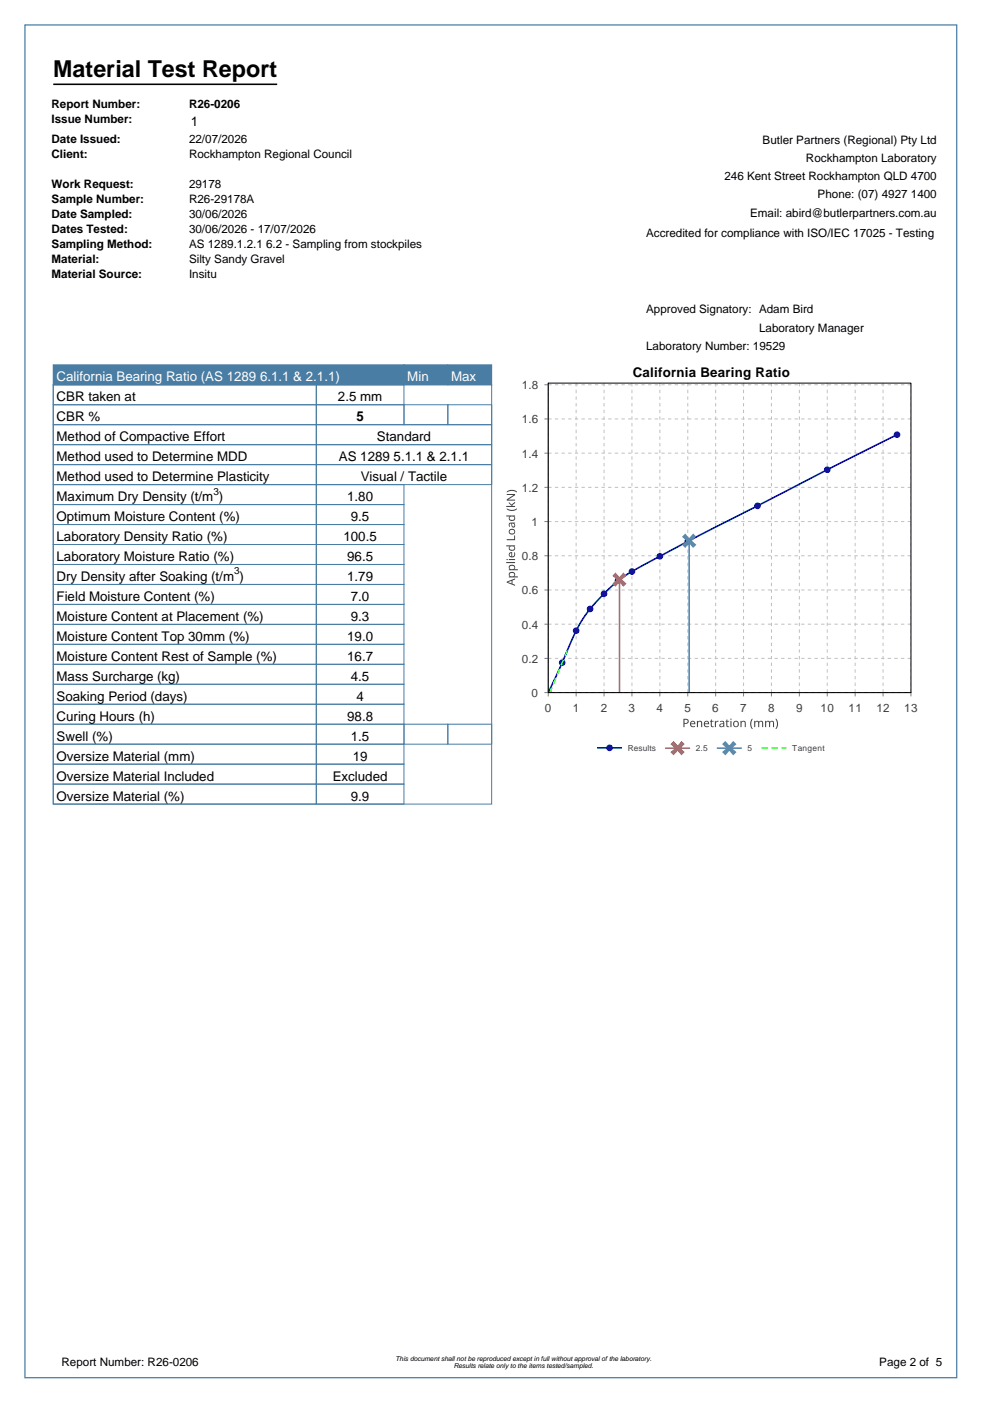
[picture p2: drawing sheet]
<svg xmlns="http://www.w3.org/2000/svg" width="210mm" height="297mm" viewBox="0 0 210 297" stroke-linecap="round" stroke-linejoin="round" font-family="sans-serif">
<defs><g id="words">
<text font-size="4.9" x="11.3" y="16.2">Material Test Report</text>
<g font-size="2.8">
<text x="40.4" y="26.8">1</text>
<text x="134.2" y="80">California Bearing Ratio</text>
<text x="12" y="85.1">CBR taken at</text>
<text x="12" y="89.3">CBR %</text>
<text x="71.7" y="85.1">2.5 mm</text>
<text x="75.6" y="89.3">5</text>
<text x="12" y="93.6">Method of Compactive Effort</text>
<text x="79.9" y="93.6">Standard</text>
<text x="12" y="97.8">Method used to Determine MDD</text>
<text x="71.8" y="97.8">AS 1289 5.1.1 &amp; 2.1.1</text>
<text x="12" y="102">Method used to Determine Plasticity</text>
<text x="12" y="106.3">Maximum Dry Density (t/m )</text>
<text x="73.6" y="106.3">1.80</text>
<text x="76.5" y="102">Visual / Tactile</text>
<text x="12" y="110.5">Optimum Moisture Content (%)</text>
<text x="74.4" y="110.5">9.5</text>
<text x="12" y="114.7">Laboratory Density Ratio (%)</text>
<text x="12" y="119">Laboratory Moisture Ratio (%)</text>
<text x="72.8" y="114.7">100.5</text>
<text x="73.6" y="119">96.5</text>
<text x="12" y="123.2">Dry Density after Soaking (t/m )</text>
<text x="73.6" y="123.2">1.79</text>
<text x="12" y="127.4">Field Moisture Content (%)</text>
<text x="12" y="131.7">Moisture Content at Placement (%)</text>
<text x="74.4" y="127.4">7.0</text>
<text x="74.4" y="131.7">9.3</text>
<text x="12" y="135.9">Moisture Content Top 30mm (%)</text>
<text x="73.6" y="135.9">19.0</text>
<text x="12" y="140.1">Moisture Content Rest of Sample (%)</text>
<text x="73.6" y="140.1">16.7</text>
<text x="12" y="144.4">Mass Surcharge (kg)</text>
<text x="12" y="148.6">Soaking Period (days)</text>
<text x="74.4" y="144.4">4.5</text>
<text x="75.6" y="148.6">4</text>
<text x="12" y="152.8">Curing Hours (h)</text>
<text x="73.6" y="152.8">98.8</text>
<text x="12" y="157.1">Swell (%)</text>
<text x="12" y="161.3">Oversize Material (mm)</text>
<text x="74.4" y="157.1">1.5</text>
<text x="74.8" y="161.3">19</text>
<text x="12" y="165.5">Oversize Material Included</text>
<text x="70.6" y="165.5">Excluded</text>
<text x="12" y="169.8">Oversize Material (%)</text>
<text x="74.4" y="169.8">9.9</text>
</g>
<g font-size="2.8" fill="#fff">
<text x="12" y="80.9">California Bearing Ratio (AS 1289 6.1.1 &amp; 2.1.1)</text>
<text x="86.4" y="80.9">Min</text>
<text x="95.7" y="80.9">Max</text>
</g>
<g font-size="2.5">
<text x="10.9" y="22.9">Report Number:</text>
<text x="40.1" y="22.9">R26-0206</text>
<text x="10.9" y="26.1">Issue Number:</text>
<text x="10.9" y="30.3">Date Issued:</text>
<text x="10.9" y="33.5">Client:</text>
<text x="40.1" y="30.3">22/07/2026</text>
<text x="40.1" y="33.5">Rockhampton Regional Council</text>
<text x="161.7" y="30.4">Butler Partners (Regional) Pty Ltd</text>
<text x="170.9" y="34.3">Rockhampton Laboratory</text>
<text x="10.9" y="39.9">Work Request:</text>
<text x="40.1" y="39.9">29178</text>
<text x="153.6" y="38.2">246 Kent Street Rockhampton QLD 4700</text>
<text x="10.9" y="43">Sample Number:</text>
<text x="10.9" y="46.2">Date Sampled:</text>
<text x="40.1" y="43">R26-29178A</text>
<text x="40.1" y="46.2">30/06/2026</text>
<text x="159.1" y="45.9">Email: abird@butlerpartners.com.au</text>
<text x="173.4" y="42.1">Phone: (07) 4927 1400</text>
<text x="10.9" y="49.4">Dates Tested:</text>
<text x="10.9" y="52.6">Sampling Method:</text>
<text x="40.1" y="49.4">30/06/2026 - 17/07/2026</text>
<text x="40.1" y="52.6">AS 1289.1.2.1 6.2 - Sampling from stockpiles</text>
<text x="137" y="50.2">Accredited for compliance with ISO/IEC 17025 - Testing</text>
<text x="10.9" y="55.7">Material:</text>
<text x="10.9" y="58.9">Material Source:</text>
<text x="40.1" y="55.7">Silty Sandy Gravel</text>
<text x="40.1" y="58.9">Insitu</text>
<text x="137" y="66.4">Approved Signatory: Adam Bird</text>
<text x="160.9" y="70.3">Laboratory Manager</text>
<text x="137" y="74.2">Laboratory Number: 19529</text>
<text x="13.1" y="289.6">Report Number: R26-0206</text>
<text x="186.4" y="289.6">Page 2 of 5</text>
</g>
<g font-size="2.5" fill="#404040">
<text x="110.6" y="82.5">1.8</text>
<text x="110.6" y="89.8">1.6</text>
<text x="110.6" y="97">1.4</text>
<text x="110.6" y="104.3">1.2</text>
<text x="112.7" y="111.5">1</text>
<text x="110.6" y="118.8">0.8</text>
<text x="110.6" y="126">0.6</text>
<text x="110.6" y="133.3">0.4</text>
<text x="110.6" y="140.6">0.2</text>
<text x="112.7" y="147.8">0</text>
<text x="115.5" y="150.9">0</text>
<text x="121.5" y="150.9">1</text>
<text x="127.4" y="150.9">2</text>
<text x="133.3" y="150.9">3</text>
<text x="139.2" y="150.9">4</text>
<text x="145.1" y="150.9">5</text>
<text x="151" y="150.9">6</text>
<text x="156.9" y="150.9">7</text>
<text x="162.9" y="150.9">8</text>
<text x="168.8" y="150.9">9</text>
<text x="174" y="150.9">10</text>
<text x="179.9" y="150.9">11</text>
<text x="185.8" y="150.9">12</text>
<text x="191.7" y="150.9">13</text>
</g>
<g font-size="2.1">
<text x="45.2" y="104.9">3</text>
<text x="49.6" y="121.8">3</text>
</g>
<g font-size="1.8" fill="#404040">
<text x="133.1" y="159.2">Results</text>
<text x="147.6" y="159.3">2.5</text>
<text x="158.5" y="159.3">5</text>
<text x="168" y="159.2">Tangent</text>
</g>
<g font-size="1.4">
<text x="83.9" y="288.6">This document shall not be reproduced except in full without approval of the laboratory.</text>
<text x="96.2" y="290">Results relate only to the items tested/sampled.</text>
</g>
</g></defs>
<path d="M5.3 5.3h197.5v286.8h-197.5z" fill="none" stroke="#497da4" stroke-width=".26"/>
<path d="M11.3 17.9h47.5" fill="none" stroke="#000" stroke-width=".33"/>
<g fill="#497da4">
<path d="M11.3 77.3h74.4v4.3h-74.4z"/>
<path d="M85.7 77.3h9.3v4.3h-9.3z"/>
<path d="M95 77.3h9.2v4.3h-9.2z"/>
</g>
<g fill="none" stroke="#497da4" stroke-width=".21">
<path d="M11.3 77.3h74.4v4.3h-74.4zM85.7 77.3h9.3v4.3h-9.3zM95 77.3h9.2v4.3h-9.2zM11.3 81.6h92.9v88.9h-92.9zM11.3 81.6h55.8v4.2h-55.8zM11.3 85.8h55.8v4.2h-55.8zM11.3 90h55.8v4.3h-55.8zM11.3 94.3h55.8v4.2h-55.8zM11.3 98.5h55.8v4.2h-55.8zM67.1 81.6h18.6v4.2h-18.6zM67.1 85.8h18.6v4.2h-18.6zM67.1 90h37.1v4.3h-37.1z"/>
<path d="M67.1 94.3h37.1v4.2h-37.1zM67.1 98.5h37.1v4.2h-37.1zM85.7 85.8h9.3v4.2h-9.3zM95 85.8h9.2v4.2h-9.2zM11.3 102.7h55.8v4.3h-55.8zM11.3 107h55.8v4.2h-55.8zM11.3 111.2h55.8v4.2h-55.8zM11.3 115.4h55.8v4.3h-55.8zM11.3 119.7h55.8v4.2h-55.8zM67.1 102.7h18.6v4.3h-18.6zM67.1 107h18.6v4.2h-18.6zM67.1 111.2h18.6v4.2h-18.6z"/>
<path d="M67.1 115.4h18.6v4.3h-18.6zM67.1 119.7h18.6v4.2h-18.6zM11.3 123.9h55.8v4.2h-55.8zM11.3 128.1h55.8v4.3h-55.8zM11.3 132.4h55.8v4.2h-55.8zM11.3 136.6h55.8v4.2h-55.8zM67.1 123.9h18.6v4.2h-18.6zM67.1 128.1h18.6v4.3h-18.6zM67.1 132.4h18.6v4.2h-18.6zM67.1 136.6h18.6v4.2h-18.6zM11.3 140.8h55.8v4.3h-55.8zM11.3 145.1h55.8v4.2h-55.8z"/>
<path d="M11.3 149.3h55.8v4.2h-55.8zM11.3 153.5h55.8v4.3h-55.8zM11.3 157.8h55.8v4.2h-55.8zM67.1 140.8h18.6v4.3h-18.6zM67.1 145.1h18.6v4.2h-18.6zM67.1 149.3h18.6v4.2h-18.6zM67.1 153.5h18.6v4.3h-18.6zM67.1 157.8h18.6v4.2h-18.6zM85.7 153.5h9.3v4.3h-9.3zM95 153.5h9.2v4.3h-9.2zM11.3 162h55.8v4.2h-55.8zM11.3 166.2h55.8v4.3h-55.8z"/>
<path d="M67.1 162h18.6v4.2h-18.6zM67.1 166.2h18.6v4.3h-18.6z"/>
</g>
<g fill="none" stroke="#fff" stroke-width=".35">
<path d="M67.8 82.3h17.1v2.8h-17.1zM67.8 86.5h17.1v2.8h-17.1zM67.8 90.8h35.7v2.8h-35.7zM67.8 95h35.7v2.8h-35.7zM67.8 99.2h35.7v2.8h-35.7zM86.4 86.5h7.8v2.8h-7.8zM95.7 86.5h7.8v2.8h-7.8zM67.8 103.5h17.1v2.8h-17.1zM67.8 107.7h17.1v2.8h-17.1zM67.8 111.9h17.1v2.8h-17.1zM67.8 116.2h17.1v2.8h-17.1zM67.8 120.4h17.1v2.8h-17.1z"/>
<path d="M67.8 124.6h17.1v2.8h-17.1zM67.8 128.9h17.1v2.8h-17.1zM67.8 133.1h17.1v2.8h-17.1zM67.8 137.3h17.1v2.8h-17.1zM67.8 141.6h17.1v2.8h-17.1zM67.8 145.8h17.1v2.8h-17.1zM67.8 150h17.1v2.8h-17.1zM67.8 154.3h17.1v2.8h-17.1zM67.8 158.5h17.1v2.8h-17.1zM86.4 154.3h7.8v2.8h-7.8zM95.7 154.3h7.8v2.8h-7.8zM67.8 162.7h17.1v2.8h-17.1z"/>
<path d="M67.8 167h17.1v2.8h-17.1z"/>
</g>
<g fill="#fff">
<path d="M105 76.6h91.7v84.7h-91.7z"/>
<path d="M125.7 156.3h50.2v4.7h-50.2z"/>
</g>
<path d="M126.8 158.6h4.9" fill="none" stroke="#00f" stroke-width=".35"/>
<circle cx="129.2" cy="158.6" r=".53" fill="#00f"/>
<circle cx="129.2" cy="158.6" r=".53" fill="none" stroke="#00f" stroke-width=".35"/>
<path d="M141.2 158.6h4.9" fill="none" stroke="#f55" stroke-width=".35"/>
<path d="M142.8 157.4l.9 .9 .8-.9 .4 .4-.9 .8 .9 .9-.4 .4-.8-1-.9 1-.4-.4 1-.9-1-.8z" fill="#f55"/>
<path d="M142.8 157.4l.9 .9 .8-.9 .4 .4-.9 .8 .9 .9-.4 .4-.8-1-.9 1-.4-.4 1-.9-1-.8z" fill="none" stroke="#f55" stroke-width=".35"/>
<path d="M152.2 158.6h4.9" fill="none" stroke="#55f" stroke-width=".35"/>
<path d="M153.8 157.4l.8 .9 .9-.9 .4 .4-1 .8 1 .9-.4 .4-.9-1-.8 1-.4-.4 .9-.9-.9-.8z" fill="#55f"/>
<path d="M153.8 157.4l.8 .9 .9-.9 .4 .4-1 .8 1 .9-.4 .4-.9-1-.8 1-.4-.4 .9-.9-.9-.8z" fill="none" stroke="#55f" stroke-width=".35"/>
<path d="M161.6 158.6h5" fill="none" stroke="#0f0" stroke-width=".35" stroke-dasharray="1.1 1.1"/>
<path d="M116.2 81.2h76.9v65.6h-76.9z" fill="#fff"/>
<g fill="none" stroke="#808080" stroke-width=".21">
<path d="M116.2 147.5v-.7h76.9v.7M122.2 146.8v.7M128.1 146.8v.7M134 146.8v.7M139.9 146.8v.7M145.8 146.8v.7M151.7 146.8v.7M157.6 146.8v.7M163.6 146.8v.7M169.5 146.8v.7M175.4 146.8v.7M181.3 146.8v.7"/>
<path d="M187.2 146.8v.7"/>
</g>
<path d="M144.9 152.4h.5a.59 .59 0 0 1 .6 .7 .59 .59 0 0 1-.9 .4v.7h-.2zM145.1 152.6v.7a.41 .41 0 0 0 .6-.1 .41 .41 0 0 0-.1-.6zM146.4 153a.57 .57 0 0 1 .7-.1 .57 .57 0 0 1 .3 .6h-.9a.53 .53 0 0 0 .9 .4 .54 .54 0 0 1-.5 .3 .54 .54 0 0 1-.5-.3zM146.6 153.1l-.1 .3h.7a.33 .33 0 0 0-.2-.4 .33 .33 0 0 0-.4 .1zM147.8 152.8h.1l.1 .2a.5 .5 0 0 1 .5-.2 .5 .5 0 0 1 .4 .5v.9h-.2v-1l-.3-.2-.3 .1-.1 1.1h-.2zM149.3 153a.57 .57 0 0 1 .8-.1 .57 .57 0 0 1 .2 .6h-.9a.53 .53 0 0 0 .9 .4 .54 .54 0 0 1-.5 .3 .54 .54 0 0 1-.5-.3zM149.5 153.1l-.1 .3h.7a.33 .33 0 0 0-.2-.4 .33 .33 0 0 0-.4 .1zM150.8 152.5h.1v.3h.4v.2h-.4v.8l.4 .2-.1 .2a.38 .38 0 0 1-.5-.4v-.8l-.2-.1zM151.6 152.8h.1l.1 .3 .2-.2 .3-.1v.2h-.3l-.2 .3v.9h-.2zM152.6 152.9a.59 .59 0 0 1 1 .4v.9h-.2v-.2a.41 .41 0 0 1-.7 .1 .41 .41 0 0 1 .2-.7h.5a.36 .36 0 0 0-.3-.4 .36 .36 0 0 0-.4 .1zM152.8 153.6v.4h.3l.2-.1 .1-.4zM154.1 152.5h.1v.3h.4v.2h-.4v.8l.4 .2-.1 .2a.38 .38 0 0 1-.5-.4v-.8l-.2-.1zM154.9 152.8h.2v1.4h-.2zM154.8 152.5a.15 .15 0 0 1 .3 0 .15 .15 0 0 1-.3 0zM155.4 153.5a.65 .65 0 0 1 1.3 0 .65 .65 0 0 1-1.3 0zM155.7 153.1a.51 .51 0 0 0 0 .6 .51 .51 0 0 0 .4 .3 .47 .47 0 0 0 .3-.6 .47 .47 0 0 0-.7-.3zM157 152.8h.2v.2a.49 .49 0 0 1 .6-.2 .49 .49 0 0 1 .3 .5v.9h-.2v-1l-.3-.2-.3 .1-.1 1.1h-.2zM159.4 152.4l.2 .1a1.85 1.85 0 0 0 0 2.1 1.14 1.14 0 0 1-.5-1.5zM159.9 152.8h.2v.2l.5-.2 .3 .2a.48 .48 0 0 1 .6-.2 .48 .48 0 0 1 .3 .5v.9h-.2l-.1-1.1h-.4l-.1 1.1h-.2v-.9a.3 .3 0 0 0-.3-.3 .3 .3 0 0 0-.4 .3v.9h-.2zM162.2 152.8h.2v.2l.5-.2 .3 .2a.48 .48 0 0 1 .6-.2 .48 .48 0 0 1 .3 .5v.9h-.2l-.1-1.1h-.4l-.1 1.1h-.2v-.9a.3 .3 0 0 0-.3-.3 .3 .3 0 0 0-.3 .3l-.1 .9h-.2zM164.4 152.4h.2a1.79 1.79 0 0 1 0 2.2h-.2l.2-.4a1.83 1.83 0 0 0-.2-1.8z" fill="#404040"/>
<path d="M115.5 96.1h.7M115.5 88.8h.7M115.5 81.6h.7M116.2 81.2v65.6h-.7M115.5 117.8h.7M115.5 110.6h.7M115.5 103.3h.7M115.5 139.6h.7M115.5 132.3h.7M115.5 125.1h.7" fill="none" stroke="#808080" stroke-width=".21"/>
<path d="M107.4 123.3l1.8-.7v.3l-.5 .2v.7l.5 .2v.2l-1.8-.7zM107.7 123.4l.8 .3v-.6zM108 121.4a.67 .67 0 0 1 .9-.1 .67 .67 0 0 1 .2 .8l-.1 .1h.8v.2h-1.9l.1-.2a.52 .52 0 0 1 0-.8zM108.1 121.6a.44 .44 0 0 0 .5 .6 .44 .44 0 0 0 .3-.6l-.4-.1zM108 119.9a.66 .66 0 0 1 .9-.1 .66 .66 0 0 1 .2 .8l-.1 .1h.8v.2h-1.9l.1-.2a.52 .52 0 0 1 0-.8zM108.1 120.1a.44 .44 0 0 0 .5 .6 .44 .44 0 0 0 .3-.6l-.4-.1zM107.3 119.2h1.9v.2h-1.9zM107.9 118.5h1.3v.2h-1.3zM107.4 118.6a.15 .15 0 0 1 .3 0 .15 .15 0 0 1-.3 0zM108 117.2l.6-.1v.9a.54 .54 0 0 0 .4-.9 .54 .54 0 0 1 .3 .5 .54 .54 0 0 1-.4 .5 .65 .65 0 0 1-.8 0 .65 .65 0 0 1-.1-.9zM108.1 117.4v.5l.3 .1v-.7zM107.3 115.6h1.9l-.1 .3a.61 .61 0 0 1-.6 .9 .61 .61 0 0 1-.4-1h-.8zM108.1 116a.45 .45 0 0 0 .5 .6 .45 .45 0 0 0 .3-.7l-.5-.1zM107.4 114.3h1.6v-.8h.2v1h-1.8zM107.9 112.8a.65 .65 0 0 1 1.3 0 .65 .65 0 0 1-1.3 0zM108.1 112.5v.1a.47 .47 0 0 0 .5 .5 .47 .47 0 0 0 .4-.6 .66 .66 0 0 0-.9 0zM108 110.9l1.2-.1v.2h-.2a.41 .41 0 0 1 .1 .7 .41 .41 0 0 1-.6-.2l-.1-.5a.36 .36 0 0 0-.4 .2 .36 .36 0 0 0 .1 .5h-.1l-.1-.3zM108.6 111l.1 .6h.3v-.5zM107.3 109.3h1.9l-.1 .2a.61 .61 0 0 1-.6 1 .61 .61 0 0 1-.4-1h-.8zM108.1 109.7a.47 .47 0 0 0 .4 .5 .47 .47 0 0 0 .5-.4l-.4-.3zM107.4 107.8h.1a1.83 1.83 0 0 0 2.1 0 1.04 1.04 0 0 1-1.2 .5l-.7-.2-.3-.1zM107.9 106.4l.5 .6 .8-.6v.3l-.6 .4 .1 .2h.5v.2h-1.9v-.2h1.2l-.6-.6zM107.4 104.7h1.8v.3l-1.5 .9h1.5v.2h-1.8v-.2l1.5-1h-1.5zM107.4 104.2a1.79 1.79 0 0 1 2.2 0v.2l-.3-.2a1.83 1.83 0 0 0-1.9 .2z" fill="#404040"/>
<g fill="none" stroke="#c0c0c0" stroke-width=".21" stroke-dasharray=".7 .7" stroke-linecap="butt">
<path d="M116.2 81.2v65.6M116.2 96.1h76.9M116.2 88.8h76.9M116.2 81.6h76.9M122.2 81.2v65.6M128.1 81.2v65.6M134 81.2v65.6M139.9 81.2v65.6M145.8 81.2v65.6M151.7 81.2v65.6M157.6 81.2v65.6M163.6 81.2v65.6"/>
<path d="M169.5 81.2v65.6M175.4 81.2v65.6M181.3 81.2v65.6M187.2 81.2v65.6M193.1 81.2v65.6M116.2 117.8h76.9M116.2 110.6h76.9M116.2 103.3h76.9M116.2 139.6h76.9M116.2 132.3h76.9M116.2 125.1h76.9M116.2 146.8h76.9"/>
</g>
<path d="M190.2 92.2l-23.7 12a712.5 712.5 0 0 0-33.7 17.7 36 36 0 0 0-10.6 11.8l-6 13.1" fill="none" stroke="#00f" stroke-width=".35"/>
<circle cx="190.2" cy="92.2" r=".53" fill="#00f"/>
<circle cx="190.2" cy="92.2" r=".53" fill="none" stroke="#00f" stroke-width=".35"/>
<circle cx="175.4" cy="99.6" r=".53" fill="#00f"/>
<circle cx="175.4" cy="99.6" r=".53" fill="none" stroke="#00f" stroke-width=".35"/>
<circle cx="160.6" cy="107.2" r=".53" fill="#00f"/>
<circle cx="160.6" cy="107.2" r=".53" fill="none" stroke="#00f" stroke-width=".35"/>
<circle cx="145.8" cy="114.8" r=".53" fill="#00f"/>
<circle cx="145.8" cy="114.8" r=".53" fill="none" stroke="#00f" stroke-width=".35"/>
<circle cx="139.9" cy="117.9" r=".53" fill="#00f"/>
<circle cx="139.9" cy="117.9" r=".53" fill="none" stroke="#00f" stroke-width=".35"/>
<circle cx="134" cy="121.2" r=".53" fill="#00f"/>
<circle cx="134" cy="121.2" r=".53" fill="none" stroke="#00f" stroke-width=".35"/>
<circle cx="131" cy="123.1" r=".53" fill="#00f"/>
<circle cx="131" cy="123.1" r=".53" fill="none" stroke="#00f" stroke-width=".35"/>
<circle cx="128.1" cy="125.9" r=".53" fill="#00f"/>
<circle cx="128.1" cy="125.9" r=".53" fill="none" stroke="#00f" stroke-width=".35"/>
<circle cx="125.1" cy="129.1" r=".53" fill="#00f"/>
<circle cx="125.1" cy="129.1" r=".53" fill="none" stroke="#00f" stroke-width=".35"/>
<circle cx="122.2" cy="133.7" r=".53" fill="#00f"/>
<circle cx="122.2" cy="133.7" r=".53" fill="none" stroke="#00f" stroke-width=".35"/>
<circle cx="119.2" cy="140.5" r=".53" fill="#00f"/>
<circle cx="119.2" cy="140.5" r=".53" fill="none" stroke="#00f" stroke-width=".35"/>
<path d="M116.2 146.3l.5 .3 .1 .2-.6 .1z" fill="#00f"/>
<path d="M116.2 146.3a.5 .5 0 0 1 .6 .6" fill="none" stroke="#00f" stroke-width=".35"/>
<path d="M131.3 122.9v23.9" fill="none" stroke="#f55" stroke-width=".35"/>
<path d="M130.1 122l.4-.4 .8 1 .9-1 .4 .4-1 .9 1 .8-.4 .5-.9-1-.8 1-.4-.5 .9-.8z" fill="#f55"/>
<path d="M130.1 122l.4-.4 .8 1 .9-1 .4 .4-1 .9 1 .8-.4 .5-.9-1-.8 1-.4-.5 .9-.8z" fill="none" stroke="#f55" stroke-width=".35"/>
<path d="M146.1 114.6v32.2" fill="none" stroke="#55f" stroke-width=".35"/>
<path d="M144.9 113.8l.4-.4 .8 .9 .9-.9 .4 .4-1 .8 1 .9-.4 .4-.9-1-.8 1-.4-.4 .9-.9z" fill="#55f"/>
<path d="M144.9 113.8l.4-.4 .8 .9 .9-.9 .4 .4-1 .8 1 .9-.4 .4-.9-1-.8 1-.4-.4 .9-.9z" fill="none" stroke="#55f" stroke-width=".35"/>
<path d="M116.5 146.8l3.9-9.1" fill="none" stroke="#0f0" stroke-width=".35" stroke-dasharray="1.1 1.1"/>
<path d="M116.2 81.2h76.9v65.6h-76.9z" fill="none" stroke="#000" stroke-width=".21"/>
<use href="#words"/>
</svg>
